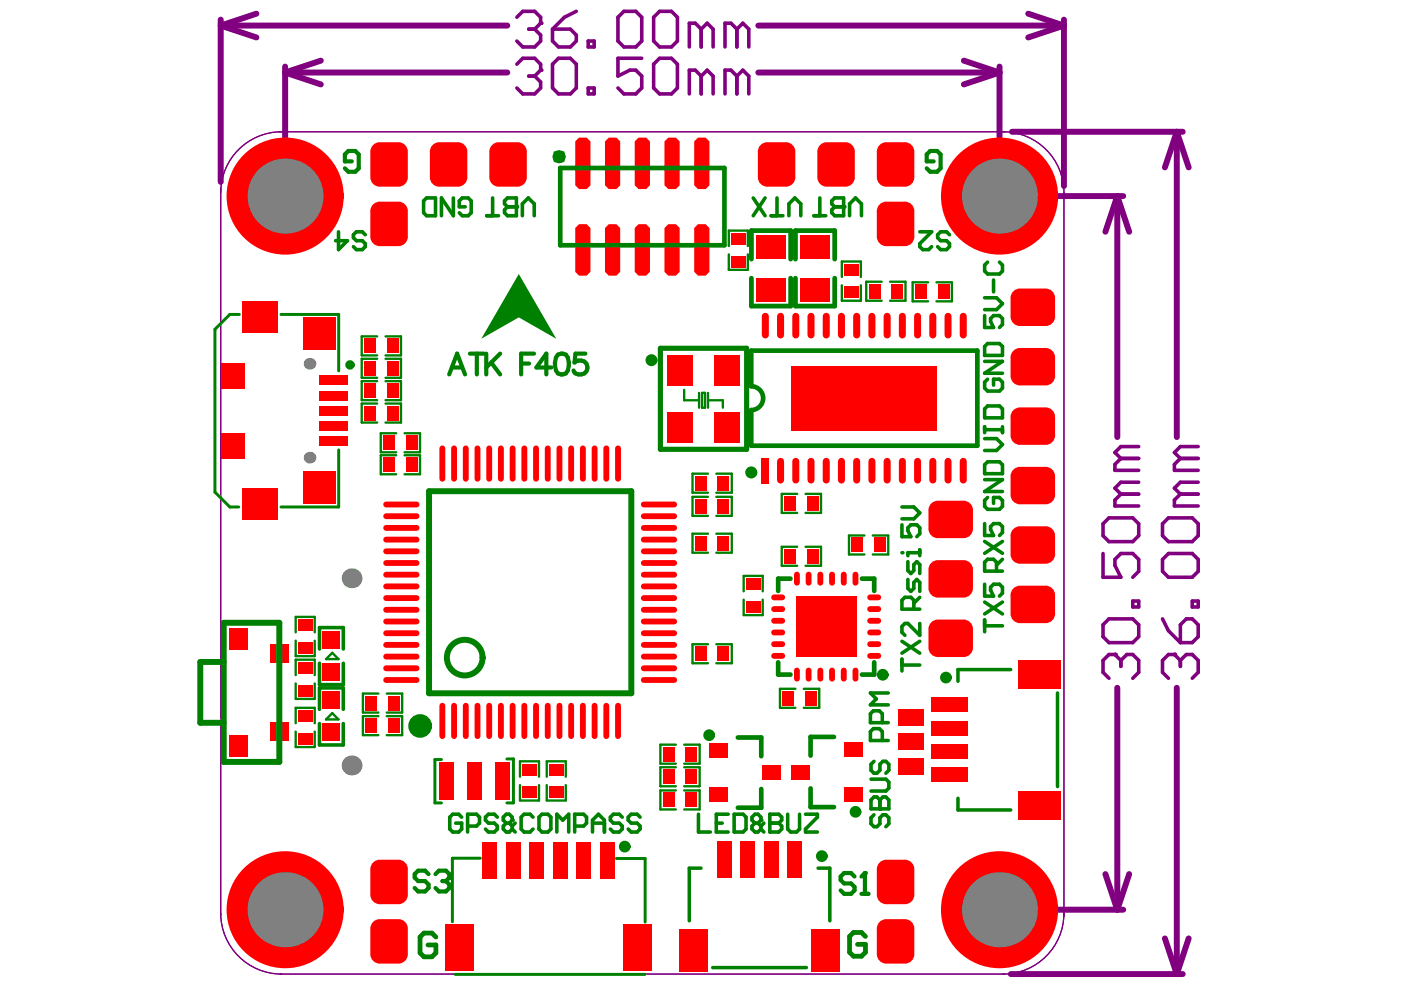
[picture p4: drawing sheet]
<svg xmlns="http://www.w3.org/2000/svg" width="297mm" height="210mm" viewBox="0 0 297 210" stroke-linecap="round" stroke-linejoin="round" font-family="sans-serif">
<g fill="none" stroke="#800080" stroke-width="1.3">
<path d="M46.8 4.2v34.4M46.8 5.4h60.8M46.8 5.4l7.6 2.5M54.4 2.9l-7.6 2.5M60.5 14.1v17.8M60.5 15.4l7.5 2.5M60.5 15.4h47.1M68 12.9l-7.5 2.5M160.8 15.4h51.1M160.8 5.4h64.8M204.4 12.9l7.5 2.5M211.9 14.1v17.8"/>
<path d="M211.9 15.4l-7.5 2.5M218 2.9l7.6 2.5M225.6 4.2v35.2M225.6 5.4l-7.6 2.5M214.6 27.9h36.2M249.5 27.9l2.5 7.6M249.5 27.9v64.8M249.5 27.9l-2.5 7.6M221.6 41.6h16.5M236.9 41.6l-2.5 7.5M236.9 41.6v51.1M236.9 41.6l2.5 7.5"/>
<path d="M236.9 145.8v47.1M249.5 145.8v60.7M221.6 192.9h16.5M234.4 185.3l2.5 7.6M239.4 185.3l-2.5 7.6M247 199l2.5 7.5M252 199l-2.5 7.5M214.3 206.5h36.5"/>
</g>
<path d="M46.8 39.9v154.2M59.2 27.9h154M225.6 40.8v153.5M59.4 206.5h153.5" fill="none" stroke="#800080" stroke-width=".25"/>
<path d="M236.4 138.8h-1.3l-1.2 1.2v2.6l1.2 1.2" fill="none" stroke="#800080" stroke-width=".76"/>
<circle cx="236.4" cy="138.8" r=".38" fill="#800080"/>
<g fill="none" stroke="#800080" stroke-width=".76">
<path d="M109.6 13.6l1.2-1.2h2.6l1.2 1.2v1.3M237.6 97.2l-1.2 1.3v1.2h5M237.6 97.2h3.8M241.4 94.7h-3.8l-1.2 1.2 1.2 1.3M233.9 111.1l1.2-1.3h5.1l1.2 1.3v2.5l-1.2 1.2h-5.1l-1.2-1.2zM233.9 117.4v5h3.7l-1.2-2.5v-1.3l1.2-1.2h2.6l1.2 1.2v2.5l-1.2 1.3M237.6 104.8l-1.2 1.2v1.3h5M237.6 104.8h3.8M241.4 102.2h-3.8l-1.2 1.3 1.2 1.3M233.9 132.5l1.2-1.3h5.1l1.2 1.3v2.5l-1.2 1.3h-5.1l-1.2-1.3zM236.4 138.8l1.2 1.2M240.2 127.4h1.2v1.3h-1.2z"/>
<path d="M237.6 140v1.3M237.6 140l1.3-1.2h1.3l1.2 1.2v2.6l-1.2 1.2"/>
</g>
<circle cx="114.6" cy="14.9" r=".38" fill="#800080"/>
<g fill="none" stroke="#800080" stroke-width=".76">
<path d="M109.6 3.7l1.2-1.3h2.6l1.2 1.3v1.2M112.1 16.1h1.3M113.4 16.1l1.2 1.3v1.3l-1.2 1.2h-2.6l-1.2-1.2M114.6 14.9l-1.2 1.2M117.1 13.6l1.3-1.2h2.5l1.3 1.2v5.1l-1.3 1.2h-2.5l-1.3-1.2zM124.7 18.7h1.3v1.2h-1.3zM136.1 12.4h-5.1v3.7l2.5-1.2h1.3l1.3 1.2v2.6l-1.3 1.2h-2.5l-1.3-1.2M138.6 13.6l1.2-1.2h2.6l1.2 1.2v5.1l-1.2 1.2h-2.6l-1.2-1.2zM148.7 16.1l-1.3-1.2h-1.3v5M148.7 16.1v3.8M148.7 16.1l1.2-1.2 1.3 1.2v3.8M156.2 16.1l-1.2-1.2h-1.3v5"/>
<path d="M156.2 16.1v3.8M156.2 16.1l1.3-1.2 1.3 1.2v3.8"/>
</g>
<circle cx="114.6" cy="4.9" r=".38" fill="#800080"/>
<g fill="none" stroke="#800080" stroke-width=".76">
<path d="M112.1 6.2h1.3M113.4 6.2l1.2 1.2v1.3l-1.2 1.3h-2.6l-1.2-1.3M114.6 4.9l-1.2 1.3M117.1 6.2h3.8l1.3 1.2v1.3l-1.3 1.3h-2.5l-1.3-1.3zM122.2 2.4l-2.5 1.3-2.6 2.5M124.7 8.7h1.3v1.3h-1.3zM131 3.7l1.3-1.3h2.5l1.3 1.3v5l-1.3 1.3h-2.5l-1.3-1.3zM138.6 3.7l1.2-1.3h2.6l1.2 1.3v5l-1.2 1.3h-2.6l-1.2-1.3zM148.7 6.2l-1.3-1.3h-1.3v5.1M148.7 6.2v3.8M148.7 6.2l1.2-1.3 1.3 1.3v3.8M156.2 6.2l-1.2-1.3h-1.3v5.1"/>
<path d="M156.2 6.2v3.8M156.2 6.2l1.3-1.3 1.3 1.3v3.8M249 138.8h-1.3l-1.2 1.2v2.6l1.2 1.2"/>
</g>
<circle cx="249" cy="138.8" r=".38" fill="#800080"/>
<g fill="none" stroke="#800080" stroke-width=".76">
<path d="M250.3 97.2l-1.3 1.3v1.2h5M250.3 97.2h3.7M254 94.7h-3.7l-1.3 1.2 1.3 1.3M246.5 111.1l1.2-1.3h5.1l1.2 1.3v2.5l-1.2 1.2h-5.1l-1.2-1.2zM246.5 118.6l1.2-1.2h5.1l1.2 1.2v2.5l-1.2 1.3h-5.1l-1.2-1.3zM250.3 104.8l-1.3 1.2v1.3h5M250.3 104.8h3.7M254 102.2h-3.7l-1.3 1.3 1.3 1.3M246.5 131.2l1.2 2.5 2.6 2.6M249 138.8l1.3 1.2M250.3 132.5l1.2-1.3h1.3l1.2 1.3v2.5l-1.2 1.3h-2.5zM252.8 127.4h1.2v1.3h-1.2z"/>
<path d="M250.3 140v1.3M250.3 140l1.2-1.2h1.3l1.2 1.2v2.6l-1.2 1.2"/>
</g>
<g fill="none" stroke="#800080" stroke-width=".25">
<path d="M46.8 39.9v154.2M59.2 27.9h154M59.7 27.9a12.9 12.9 0 0 0-12.9 12.9M212.7 27.9a12.9 12.9 0 0 1 12.9 12.9v153.5M46.8 193.6a12.9 12.9 0 0 0 12.9 12.9M225.6 193.6a12.9 12.9 0 0 1-12.9 12.9M59.4 206.5h153.5"/>
<circle cx="60.5" cy="41.6" r="7.9"/>
<circle cx="211.9" cy="41.6" r="7.9"/>
<circle cx="60.5" cy="192.9" r="7.9"/>
<circle cx="211.9" cy="192.9" r="7.9"/>
</g>
<g fill="none" stroke="#f00" stroke-width="4.5">
<circle cx="60.5" cy="41.6" r="10.2"/>
<circle cx="211.9" cy="41.6" r="10.2"/>
<circle cx="60.5" cy="192.9" r="10.2"/>
<circle cx="211.9" cy="192.9" r="10.2"/>
</g>
<g fill="#808080">
<circle cx="74.5" cy="162.3" r="2.11"/>
<circle cx="74.5" cy="122.6" r="2.11"/>
<circle cx="60.5" cy="192.9" r="7.9"/>
<circle cx="65.6" cy="97" r="1.24"/>
<circle cx="65.6" cy="77.1" r="1.24"/>
<circle cx="60.5" cy="41.6" r="7.9"/>
<circle cx="211.9" cy="192.9" r="7.9"/>
<circle cx="211.9" cy="41.6" r="7.9"/>
</g>
<g fill="#f00">
<path d="M68.4 140.6h3.8v3.8h-3.8z" fill-rule="evenodd"/>
<path d="M67.8 89.3h6v2h-6z" fill-rule="evenodd"/>
<path d="M67.8 92.5h6v2h-6z" fill-rule="evenodd"/>
<path d="M67.8 79.6h6v2h-6z" fill-rule="evenodd"/>
<path d="M67.8 82.9h6v1.9h-6z" fill-rule="evenodd"/>
<path d="M82.2 152.4h2.6v2.9h-2.6z" fill-rule="evenodd"/>
<path d="M77.4 152.4h2.6v2.9h-2.6z" fill-rule="evenodd"/>
<path d="M81.2 92.4h2.6v3h-2.6z" fill-rule="evenodd"/>
<path d="M82 81.3h2.5v3h-2.5z" fill-rule="evenodd"/>
<path d="M77.2 81.3h2.5v3h-2.5z" fill-rule="evenodd"/>
<path d="M82 71.9h2.5v2.9h-2.5z" fill-rule="evenodd"/>
<path d="M77.2 71.9h2.5v2.9h-2.5z" fill-rule="evenodd"/>
</g>
<path d="M93.8 149.6v6.5" fill="none" stroke="#f00" stroke-width="1.2"/>
<path d="M102.4 178.5h3v7.7h-3z" fill-rule="evenodd" fill="#f00"/>
<path d="M98.8 149.6v6.5M101.2 149.6v6.5M103.7 149.6v6.5" fill="none" stroke="#f00" stroke-width="1.2"/>
<g fill="#f00">
<path d="M112.3 178.5h3v7.7h-3z" fill-rule="evenodd"/>
<path d="M110.8 161.9h3v2.5h-3z" fill-rule="evenodd"/>
</g>
<path d="M108.7 149.6v6.5M111.2 149.6v6.5M113.7 149.6v6.5" fill="none" stroke="#f00" stroke-width="1.2"/>
<path d="M122.3 178.5h2.9v7.7h-2.9z" fill-rule="evenodd" fill="#f00"/>
<path d="M118.6 149.6v6.5M121.1 149.6v6.5M123.6 149.6v6.5M128.5 149.6v6.5M131 149.6v6.5" fill="none" stroke="#f00" stroke-width="1.2"/>
<g fill="#f00">
<path d="M140.5 168.1h2.5v3h-2.5z" fill-rule="evenodd"/>
<path d="M140.5 163.2h2.5v3h-2.5z" fill-rule="evenodd"/>
<path d="M140.5 158.4h2.5v3h-2.5z" fill-rule="evenodd"/>
<path d="M152.1 178.5h3v7.7h-3z" fill-rule="evenodd"/>
<path d="M152.1 101h2.5v2.9h-2.5z" fill-rule="evenodd"/>
<path d="M151.4 87.5h5.5v6.5h-5.5z" fill-rule="evenodd"/>
<path d="M162 178.5h3v7.7h-3z" fill-rule="evenodd"/>
<path d="M161.5 162.3h4v3h-4z" fill-rule="evenodd"/>
</g>
<path d="M164.1 139.1h1.8M164.1 129.1h1.8M164.1 131.6h1.8M164.1 134.1h1.8" fill="none" stroke="#f00" stroke-width="1.2"/>
<g fill="#f00">
<path d="M158.2 122.6h3v2.5h-3z" fill-rule="evenodd"/>
<path d="M160.3 59h6.3v5h-6.3z" fill-rule="evenodd"/>
<path d="M160.3 49.9h6.3v5h-6.3z" fill-rule="evenodd"/>
</g>
<path d="M169 121.8v1.8M171.4 121.8v1.8M173.9 121.8v1.8M176.4 121.8v1.8M169 142.2v1.7M171.4 142.2v1.7M173.9 142.2v1.7M176.4 142.2v1.7" fill="none" stroke="#f00" stroke-width="1.2"/>
<g fill="#f00">
<path d="M169.7 59h6.3v5h-6.3z" fill-rule="evenodd"/>
<path d="M169.7 49.9h6.3v5h-6.3z" fill-rule="evenodd"/>
</g>
<path d="M178.9 121.8v1.8M181.4 121.8v1.8M184.5 139.1h1.7M184.5 134.1h1.7M184.5 131.6h1.7M184.5 129.1h1.7M178.9 142.2v1.7M181.4 142.2v1.7" fill="none" stroke="#f00" stroke-width="1.2"/>
<g fill="#f00">
<path d="M184.2 60.3h2.5v2.9h-2.5z" fill-rule="evenodd"/>
<path d="M179 60.7h3v2.6h-3z" fill-rule="evenodd"/>
<path d="M190.4 160.7h5.4v3.5h-5.4z" fill-rule="evenodd"/>
<path d="M190.4 150.4h5.4v3.4h-5.4z" fill-rule="evenodd"/>
<path d="M189 60.3h2.5v2.9h-2.5z" fill-rule="evenodd"/>
<path d="M194 60.4h2.5v3h-2.5z" fill-rule="evenodd"/>
<path d="M198.8 60.4h2.5v3h-2.5z" fill-rule="evenodd"/>
<path d="M48.6 156h4v4.5h-4z" fill-rule="evenodd"/>
<path d="M48.6 133.2h4v4.5h-4z" fill-rule="evenodd"/>
<path d="M47 76.9h4.9v5.5h-4.9z" fill-rule="evenodd"/>
<path d="M57.2 136.5h4v4h-4z" fill-rule="evenodd"/>
<path d="M57.2 153.1h4v4h-4z" fill-rule="evenodd"/>
<path d="M68.4 146.5h3.8v3.8h-3.8z" fill-rule="evenodd"/>
<path d="M68.4 153.4h3.7v3.8h-3.7z" fill-rule="evenodd"/>
<path d="M68.4 133.8h3.8v3.7h-3.8z" fill-rule="evenodd"/>
<path d="M67.8 86.1h6v2h-6z" fill-rule="evenodd"/>
<path d="M82.2 147.6h2.6v3h-2.6z" fill-rule="evenodd"/>
<path d="M77.4 147.6h2.6v3h-2.6z" fill-rule="evenodd"/>
<path d="M81.2 97.1h2.6v2.9h-2.6z" fill-rule="evenodd"/>
<path d="M82 86.1h2.5v3h-2.5z" fill-rule="evenodd"/>
<path d="M77.2 86.1h2.5v3h-2.5z" fill-rule="evenodd"/>
<path d="M82 76.6h2.5v3h-2.5z" fill-rule="evenodd"/>
<path d="M77.2 76.6h2.5v3h-2.5z" fill-rule="evenodd"/>
<path d="M93.1 161.6h3v7.9h-3z" fill-rule="evenodd"/>
</g>
<path d="M93.8 95.1v6.4" fill="none" stroke="#f00" stroke-width="1.2"/>
<path d="M99 161.6h3v7.9h-3z" fill-rule="evenodd" fill="#f00"/>
<path d="M98.8 95.1v6.4M101.2 95.1v6.4M103.7 95.1v6.4" fill="none" stroke="#f00" stroke-width="1.2"/>
<path d="M110.8 166.7h3v2.5h-3z" fill-rule="evenodd" fill="#f00"/>
<path d="M108.7 95.1v6.4M111.2 95.1v6.4M113.7 95.1v6.4M118.6 95.1v6.4M121.1 95.1v6.4M123.6 95.1v6.4" fill="none" stroke="#f00" stroke-width="1.2"/>
<path d="M122 30l.8-.8h1.6l.8 .8v9.3l-.8 .8h-1.6l-.8-.8z" fill-rule="evenodd" fill="#f00"/>
<path d="M128.5 95.1v6.4M131 95.1v6.4" fill="none" stroke="#f00" stroke-width="1.2"/>
<g fill="#f00">
<path d="M128.3 30l.8-.8h1.6l.8 .8v9.3l-.8 .8h-1.6l-.8-.8z" fill-rule="evenodd"/>
<path d="M140.9 30l.8-.8h1.6l.8 .8v9.3l-.8 .8h-1.6l-.8-.8z" fill-rule="evenodd"/>
<path d="M152.1 137.1h2.5v3h-2.5z" fill-rule="evenodd"/>
<path d="M150.3 157.6h3.9v3h-3.9z" fill-rule="evenodd"/>
<path d="M150.3 167h3.9v3h-3.9z" fill-rule="evenodd"/>
<path d="M152.1 105.9h2.5v2.9h-2.5z" fill-rule="evenodd"/>
<path d="M152.1 113.7h2.5v3h-2.5z" fill-rule="evenodd"/>
<path d="M151.4 75.3h5.5v6.4h-5.5z" fill-rule="evenodd"/>
</g>
<path d="M164.1 136.6h1.8" fill="none" stroke="#f00" stroke-width="1.2"/>
<g fill="#f00">
<path d="M158.2 127.4h3v2.5h-3z" fill-rule="evenodd"/>
<path d="M161.5 97.1h1.5v5.4h-1.5z" fill-rule="evenodd"/>
</g>
<path d="M162.3 67.1v3.9M165.5 67.1v3.9M165.5 97.8v4" fill="none" stroke="#f00" stroke-width="1.5"/>
<path d="M164.1 126.7h1.8" fill="none" stroke="#f00" stroke-width="1.2"/>
<g fill="#f00">
<path d="M170.7 146.6h2.5v2.9h-2.5z" fill-rule="evenodd"/>
<path d="M171 116.5h2.6v2.9h-2.6z" fill-rule="evenodd"/>
<path d="M171 105.2h2.6v3h-2.6z" fill-rule="evenodd"/>
</g>
<path d="M171.9 67.1v3.9M175.2 67.1v3.9M171.9 97.8v4M175.2 97.8v4" fill="none" stroke="#f00" stroke-width="1.5"/>
<g fill="#f00">
<path d="M179 166.9h4v3h-4z" fill-rule="evenodd"/>
<path d="M179 157.5h4v3h-4z" fill-rule="evenodd"/>
</g>
<path d="M184.5 136.6h1.7" fill="none" stroke="#f00" stroke-width="1.2"/>
<path d="M180.5 114.1h2.5v2.9h-2.5z" fill-rule="evenodd" fill="#f00"/>
<path d="M181.6 97.8v4M184.9 97.8v4" fill="none" stroke="#f00" stroke-width="1.5"/>
<path d="M184.5 126.7h1.7" fill="none" stroke="#f00" stroke-width="1.2"/>
<path d="M179 56h3v2.5h-3z" fill-rule="evenodd" fill="#f00"/>
<path d="M181.6 67.1v3.9M184.9 67.1v3.9" fill="none" stroke="#f00" stroke-width="1.5"/>
<path d="M190.4 155.5h5.4v3.5h-5.4z" fill-rule="evenodd" fill="#f00"/>
<path d="M191.3 67.1v3.9M194.5 67.1v3.9M201 67.1v3.9M204.2 67.1v3.9M191.3 97.8v4M194.5 97.8v4M201 97.8v4M204.2 97.8v4" fill="none" stroke="#f00" stroke-width="1.5"/>
<g fill="#f00">
<path d="M47 91.8h4.9v5.5h-4.9z" fill-rule="evenodd"/>
<path d="M122 48.3l.8-.8h1.6l.8 .8v9.3l-.8 .8h-1.6l-.8-.8z" fill-rule="evenodd"/>
<path d="M128.3 48.3l.8-.8h1.6l.8 .8v9.3l-.8 .8h-1.6l-.8-.8z" fill-rule="evenodd"/>
<path d="M140.9 48.3l.8-.8h1.6l.8 .8v9.3l-.8 .8h-1.6l-.8-.8z" fill-rule="evenodd"/>
<path d="M63.2 150.6h3v2.5h-3z" fill-rule="evenodd"/>
</g>
<path d="M81.9 139.2h6.4M81.9 144.2h6.4M81.9 141.7h6.4" fill="none" stroke="#f00" stroke-width="1.2"/>
<g fill="#f00">
<path d="M63.2 140.4h3v2.5h-3z" fill-rule="evenodd"/>
<path d="M63.2 131.3h3v2.5h-3z" fill-rule="evenodd"/>
</g>
<path d="M81.9 119.4h6.4M81.9 114.4h6.4M81.9 111.9h6.4M81.9 109.4h6.4M81.9 134.3h6.4M81.9 131.8h6.4M81.9 129.3h6.4M81.9 124.3h6.4M81.9 121.8h6.4" fill="none" stroke="#f00" stroke-width="1.2"/>
<g fill="#f00">
<path d="M86 92.4h2.5v3h-2.5z" fill-rule="evenodd"/>
<path d="M64.3 67.2h7v7h-7z" fill-rule="evenodd"/>
<path d="M107.4 178.5h2.9v7.7h-2.9z" fill-rule="evenodd"/>
<path d="M117.3 178.5h3v7.7h-3z" fill-rule="evenodd"/>
<path d="M127.2 178.5h3v7.7h-3z" fill-rule="evenodd"/>
<path d="M116.4 161.9h3v2.5h-3z" fill-rule="evenodd"/>
</g>
<path d="M96.3 149.6v6.5M106.2 149.6v6.5M116.1 149.6v6.5M126.1 149.6v6.5" fill="none" stroke="#f00" stroke-width="1.2"/>
<g fill="#f00">
<path d="M167 178.5h3v7.7h-3z" fill-rule="evenodd"/>
<path d="M157.1 178.5h2.9v7.7h-2.9z" fill-rule="evenodd"/>
<path d="M145.3 168.1h2.5v3h-2.5z" fill-rule="evenodd"/>
<path d="M167.8 162.2h3.9v3h-3.9z" fill-rule="evenodd"/>
<path d="M145.3 163.2h2.5v3h-2.5z" fill-rule="evenodd"/>
<path d="M145.3 158.4h2.5v3h-2.5z" fill-rule="evenodd"/>
</g>
<path d="M136.5 119.4h6.4M136.5 109.4h6.4M136.5 111.9h6.4M136.5 114.4h6.4M136.5 139.2h6.4M136.5 129.3h6.4M136.5 131.8h6.4M136.5 134.3h6.4M136.5 121.8h6.4M136.5 124.3h6.4M136.5 141.7h6.4M136.5 144.2h6.4" fill="none" stroke="#f00" stroke-width="1.2"/>
<g fill="#f00">
<path d="M147.3 101h2.6v2.9h-2.6z" fill-rule="evenodd"/>
<path d="M141.4 87.5h5.5v6.5h-5.5z" fill-rule="evenodd"/>
<path d="M155 49.4h3v2.5h-3z" fill-rule="evenodd"/>
<path d="M197.5 157.8h7.7v3h-7.7z" fill-rule="evenodd"/>
<path d="M197.5 162.8h7.7v3h-7.7z" fill-rule="evenodd"/>
<path d="M197.5 147.9h7.7v3h-7.7z" fill-rule="evenodd"/>
<path d="M197.5 152.9h7.7v3h-7.7z" fill-rule="evenodd"/>
<path d="M216 140h9v5.9h-9z" fill-rule="evenodd"/>
<path d="M78.5 184.3l2-2h4l2 2v5.4l-2 2h-4l-2-2z" fill-rule="evenodd"/>
<path d="M78.5 196.9l2-2h4l2 2v5.4l-2 2h-4l-2-2z" fill-rule="evenodd"/>
<path d="M63.2 155.4h3v2.5h-3z" fill-rule="evenodd"/>
<path d="M63.2 136.1h3v2.5h-3z" fill-rule="evenodd"/>
</g>
<g fill="#f00">
<path d="M84.5 189.7h2zM84.5 189.7h2a1.99 1.99 0 0 1-2 2z"/>
<path d="M84.5 182.3v2zM84.5 182.3a1.99 1.99 0 0 1 2 2h-2z"/>
<path d="M78.5 184.3h2zM79.1 182.9l.9-.5 .5-.1v2h-2l.1-.6z"/>
<path d="M80.5 189.7v2zM78.5 189.7h2v2a1.99 1.99 0 0 1-2-2z"/>
<path d="M84.5 202.3h2zM84.5 202.3h2a1.99 1.99 0 0 1-2 2z"/>
<path d="M84.5 194.9v2zM84.5 194.9a1.99 1.99 0 0 1 2 2h-2z"/>
<path d="M78.5 196.9h2zM79.1 195.5l.9-.5 .5-.1v2h-2l.1-.6z"/>
<path d="M80.5 202.3v2zM78.5 202.3h2v2a1.99 1.99 0 0 1-2-2z"/>
</g>
<path d="M81.9 136.7h6.4" fill="none" stroke="#f00" stroke-width="1.2"/>
<g fill="#f00">
<path d="M63.2 145.2h3v2.5h-3z" fill-rule="evenodd"/>
<path d="M86 97.1h2.5v2.9h-2.5z" fill-rule="evenodd"/>
</g>
<path d="M81.9 116.9h6.4M81.9 107h6.4M81.9 126.8h6.4" fill="none" stroke="#f00" stroke-width="1.2"/>
<g fill="#f00">
<path d="M64.3 100h7v6.9h-7z" fill-rule="evenodd"/>
<path d="M78.5 32.1l2-1.9h4l2 1.9v5.5l-2 2h-4l-2-2z" fill-rule="evenodd"/>
<path d="M94.5 196h6v9.9h-6z" fill-rule="evenodd"/>
<path d="M105 161.6h3v7.9h-3z" fill-rule="evenodd"/>
<path d="M116.4 166.7h3v2.5h-3z" fill-rule="evenodd"/>
</g>
<g fill="#f00">
<path d="M84.5 37.6h2zM84.5 37.6h2a1.99 1.99 0 0 1-2 2z"/>
<path d="M84.5 30.2v1.9zM84.5 30.2a1.99 1.99 0 0 1 2 1.9h-2z"/>
<path d="M78.5 32.1h2zM79.1 30.7l.9-.5h.5v1.9h-2l.1-.5z"/>
<path d="M80.5 37.6v2zM78.5 37.6h2v2a1.99 1.99 0 0 1-2-2z"/>
</g>
<path d="M96.3 95.1v6.4M106.2 95.1v6.4M116.1 95.1v6.4M126.1 95.1v6.4" fill="none" stroke="#f00" stroke-width="1.2"/>
<g fill="#f00">
<path d="M103.7 32.1l2-1.9h4l2 1.9v5.5l-2 2h-4l-2-2z" fill-rule="evenodd"/>
<path d="M144.2 197h5.9v8.9h-5.9z" fill-rule="evenodd"/>
<path d="M147.3 137.1h2.6v3h-2.6z" fill-rule="evenodd"/>
<path d="M165.9 146.6h2.5v2.9h-2.5z" fill-rule="evenodd"/>
</g>
<g fill="#f00">
<path d="M103.7 32.1h2zM104.3 30.7l.9-.5h.5v1.9h-2l.1-.5z"/>
<path d="M105.7 37.6v2zM103.7 37.6h2v2a1.99 1.99 0 0 1-2-2z"/>
<path d="M109.7 37.6h2zM109.7 37.6h2a1.99 1.99 0 0 1-2 2z"/>
<path d="M109.7 30.2v1.9zM109.7 30.2a1.99 1.99 0 0 1 2 1.9h-2z"/>
</g>
<path d="M136.5 136.7h6.4" fill="none" stroke="#f00" stroke-width="1.2"/>
<g fill="#f00">
<path d="M147.3 105.9h2.6v2.9h-2.6z" fill-rule="evenodd"/>
<path d="M166.3 116.5h2.5v2.9h-2.5z" fill-rule="evenodd"/>
<path d="M166.3 105.2h2.5v3h-2.5z" fill-rule="evenodd"/>
</g>
<path d="M168.7 97.8v4" fill="none" stroke="#f00" stroke-width="1.5"/>
<path d="M147.3 113.7h2.6v3h-2.6z" fill-rule="evenodd" fill="#f00"/>
<path d="M136.5 107h6.4M136.5 116.9h6.4M136.5 126.8h6.4" fill="none" stroke="#f00" stroke-width="1.2"/>
<path d="M168.7 67.1v3.9" fill="none" stroke="#f00" stroke-width="1.5"/>
<g fill="#f00">
<path d="M155 54.2h3v2.5h-3z" fill-rule="evenodd"/>
<path d="M141.4 75.3h5.5v6.4h-5.5z" fill-rule="evenodd"/>
<path d="M160.7 32.1l2-1.9h3.9l2 1.9v5.5l-2 2h-3.9l-2-2z" fill-rule="evenodd"/>
<path d="M147.2 30l.8-.8h1.6l.8 .8v9.3l-.8 .8h-1.6l-.8-.8z" fill-rule="evenodd"/>
<path d="M134.6 30l.8-.8h1.6l.8 .8v9.3l-.8 .8h-1.6l-.8-.8z" fill-rule="evenodd"/>
<path d="M185.9 196.9l2-2h4l2 2v5.4l-2 2h-4l-2-2z" fill-rule="evenodd"/>
<path d="M185.9 184.3l2-2h4l2 2v5.4l-2 2h-4l-2-2z" fill-rule="evenodd"/>
<path d="M196.9 120.7l1.9-1.9h5.5l2 1.9v4l-2 2h-5.5l-1.9-2z" fill-rule="evenodd"/>
<path d="M196.9 108.1l1.9-1.9h5.5l2 1.9v4l-2 2h-5.5l-1.9-2z" fill-rule="evenodd"/>
<path d="M185.3 114.1h2.5v2.9h-2.5z" fill-rule="evenodd"/>
</g>
<g fill="#f00">
<path d="M166.6 37.6h2zM166.6 37.6h2a1.99 1.99 0 0 1-2 2z"/>
<path d="M166.6 30.2v1.9zM166.6 30.2a1.99 1.99 0 0 1 2 1.9h-2z"/>
<path d="M160.7 32.1h2zM161.3 30.7l.8-.5h.6v1.9h-2v-.5z"/>
<path d="M162.7 37.6v2zM160.7 37.6h2v2a1.99 1.99 0 0 1-2-2z"/>
<path d="M185.9 196.9h2zM186.5 195.5l.9-.5 .5-.1v2h-2l.1-.6z"/>
<path d="M187.9 202.3v2zM185.9 202.3h2v2a1.99 1.99 0 0 1-2-2z"/>
<path d="M191.9 202.3h2zM191.9 202.3h2a1.99 1.99 0 0 1-2 2z"/>
<path d="M191.9 194.9v2zM191.9 194.9a1.99 1.99 0 0 1 2 2h-2z"/>
<path d="M191.9 189.7h2zM191.9 189.7h2a1.99 1.99 0 0 1-2 2z"/>
<path d="M191.9 182.3v2zM191.9 182.3a1.99 1.99 0 0 1 2 2h-2z"/>
<path d="M185.9 184.3h2zM186.5 182.9l.9-.5 .5-.1v2h-2l.1-.6z"/>
<path d="M187.9 189.7v2zM185.9 189.7h2v2a1.99 1.99 0 0 1-2-2z"/>
<path d="M198.8 124.7v2zM196.9 124.7h1.9v2a1.99 1.99 0 0 1-1.9-2z"/>
<path d="M204.3 124.7h2zM204.3 124.7h2a1.99 1.99 0 0 1-2 2z"/>
<path d="M204.3 118.8v1.9zM204.3 118.8a1.99 1.99 0 0 1 2 1.9h-2z"/>
<path d="M196.9 120.7h1.9zM197.4 119.3l.9-.5h.5v1.9h-1.9v-.5z"/>
<path d="M198.8 112.1v2zM196.9 112.1h1.9v2a1.99 1.99 0 0 1-1.9-2z"/>
<path d="M204.3 112.1h2zM204.3 112.1h2a1.99 1.99 0 0 1-2 2z"/>
<path d="M204.3 106.2v1.9zM204.3 106.2a1.99 1.99 0 0 1 2 1.9h-2z"/>
<path d="M196.9 108.1h1.9zM197.4 106.7l.9-.5h.5v1.9h-1.9v-.5z"/>
</g>
<path d="M178.4 67.1v3.9M188.1 67.1v3.9M197.8 67.1v3.9M178.4 97.8v4M188.1 97.8v4M197.8 97.8v4" fill="none" stroke="#f00" stroke-width="1.5"/>
<g fill="#f00">
<path d="M173.3 32.1l2-1.9h4l1.9 1.9v5.5l-1.9 2h-4l-2-2z" fill-rule="evenodd"/>
<path d="M185.9 32.1l2-1.9h4l2 1.9v5.5l-2 2h-4l-2-2z" fill-rule="evenodd"/>
<path d="M214.3 101l1.9-2h5.5l2 2v3.9l-2 2h-5.5l-1.9-2z" fill-rule="evenodd"/>
<path d="M214.3 113.6l1.9-2h5.5l2 2v3.9l-2 2h-5.5l-1.9-2z" fill-rule="evenodd"/>
<path d="M214.3 75.8l1.9-2h5.5l2 2v3.9l-2 2h-5.5l-1.9-2z" fill-rule="evenodd"/>
<path d="M214.3 63.2l1.9-2h5.5l2 2v3.9l-2 2h-5.5l-1.9-2z" fill-rule="evenodd"/>
<path d="M78.5 44.7l2-1.9h4l2 1.9v5.5l-2 2h-4l-2-2z" fill-rule="evenodd"/>
<path d="M147.2 48.3l.8-.8h1.6l.8 .8v9.3l-.8 .8h-1.6l-.8-.8z" fill-rule="evenodd"/>
<path d="M134.6 48.3l.8-.8h1.6l.8 .8v9.3l-.8 .8h-1.6l-.8-.8z" fill-rule="evenodd"/>
<path d="M196.9 133.3l1.9-1.9h5.5l2 1.9v4l-2 2h-5.5l-1.9-2z" fill-rule="evenodd"/>
<path d="M185.9 44.7l2-1.9h4l2 1.9v5.5l-2 2h-4l-2-2z" fill-rule="evenodd"/>
<path d="M216 167.8h9v5.9h-9z" fill-rule="evenodd"/>
<path d="M214.3 88.4l1.9-2h5.5l2 2v3.9l-2 2h-5.5l-1.9-2z" fill-rule="evenodd"/>
<path d="M214.3 126.2l1.9-2h5.5l2 2v3.9l-2 2h-5.5l-1.9-2z" fill-rule="evenodd"/>
<path d="M51.4 103.6h7.4v6.7h-7.4z" fill-rule="evenodd"/>
<path d="M51.4 63.9h7.4v6.7h-7.4z" fill-rule="evenodd"/>
<path d="M132.2 196h6v9.9h-6z" fill-rule="evenodd"/>
<path d="M172 197h5.9v8.9h-5.9z" fill-rule="evenodd"/>
<path d="M91.1 32.1l2-1.9h4l2 1.9v5.5l-2 2h-4l-2-2z" fill-rule="evenodd"/>
<path d="M167.9 77.6h30.7v13.6h-30.7z" fill-rule="evenodd"/>
<path d="M168.7 126.4h12.9v12.9h-12.9z" fill-rule="evenodd"/>
</g>
<g fill="#f00">
<path d="M179.3 37.6h1.9zM179.3 37.6h1.9a1.99 1.99 0 0 1-1.9 2z"/>
<path d="M179.3 30.2v1.9zM179.3 30.2a1.99 1.99 0 0 1 1.9 1.9h-1.9z"/>
<path d="M173.3 32.1h2zM173.9 30.7l.9-.5h.5v1.9h-2l.1-.5z"/>
<path d="M175.3 37.6v2zM173.3 37.6h2v2a1.99 1.99 0 0 1-2-2z"/>
<path d="M191.9 37.6h2zM191.9 37.6h2a1.99 1.99 0 0 1-2 2z"/>
<path d="M191.9 30.2v1.9zM191.9 30.2a1.99 1.99 0 0 1 2 1.9h-2z"/>
<path d="M185.9 32.1h2zM186.5 30.7l.9-.5h.5v1.9h-2l.1-.5z"/>
<path d="M187.9 37.6v2zM185.9 37.6h2v2a1.99 1.99 0 0 1-2-2z"/>
<path d="M221.7 99v2zM221.7 99a1.99 1.99 0 0 1 2 2h-2z"/>
<path d="M214.3 101h1.9zM214.8 99.6l.9-.5 .5-.1v2h-1.9v-.6z"/>
<path d="M216.2 104.9v2zM214.3 104.9h1.9v2a1.99 1.99 0 0 1-1.9-2z"/>
<path d="M221.7 104.9h2zM221.7 104.9h2a1.99 1.99 0 0 1-2 2z"/>
<path d="M216.2 117.5v2zM214.3 117.5h1.9v2a1.99 1.99 0 0 1-1.9-2z"/>
<path d="M221.7 117.5h2zM221.7 117.5h2a1.99 1.99 0 0 1-2 2z"/>
<path d="M221.7 111.6v2zM221.7 111.6a1.99 1.99 0 0 1 2 2h-2z"/>
<path d="M214.3 113.6h1.9zM214.8 112.2l.9-.5 .5-.1v2h-1.9v-.6z"/>
<path d="M221.7 73.8v2zM221.7 73.8a1.99 1.99 0 0 1 2 2h-2z"/>
<path d="M214.3 75.8h1.9zM214.8 74.4l.9-.5 .5-.1v2h-1.9v-.6z"/>
<path d="M216.2 79.7v2zM214.3 79.7h1.9v2a1.99 1.99 0 0 1-1.9-2z"/>
<path d="M221.7 79.7h2zM221.7 79.7h2a1.99 1.99 0 0 1-2 2z"/>
<path d="M221.7 61.2v2zM221.7 61.2a1.99 1.99 0 0 1 2 2h-2z"/>
<path d="M214.3 63.2h1.9zM214.8 61.8l.9-.5 .5-.1v2h-1.9v-.6z"/>
<path d="M216.2 67.1v2zM214.3 67.1h1.9v2a1.99 1.99 0 0 1-1.9-2z"/>
<path d="M221.7 67.1h2zM221.7 67.1h2a1.99 1.99 0 0 1-2 2z"/>
<path d="M78.5 44.7h2zM79.1 43.3l.9-.5h.5v1.9h-2l.1-.5z"/>
<path d="M80.5 50.2v2zM78.5 50.2h2v2a1.99 1.99 0 0 1-2-2z"/>
<path d="M84.5 50.2h2zM84.5 50.2h2a1.99 1.99 0 0 1-2 2z"/>
<path d="M84.5 42.8v1.9zM84.5 42.8a1.99 1.99 0 0 1 2 1.9h-2z"/>
<path d="M198.8 137.3v2zM196.9 137.3h1.9v2a1.99 1.99 0 0 1-1.9-2z"/>
<path d="M204.3 137.3h2zM204.3 137.3h2a1.99 1.99 0 0 1-2 2z"/>
<path d="M204.3 131.4v1.9zM204.3 131.4a1.99 1.99 0 0 1 2 1.9h-2z"/>
<path d="M196.9 133.3h1.9zM197.4 131.9l.9-.5h.5v1.9h-1.9v-.5z"/>
<path d="M191.9 50.2h2zM191.9 50.2h2a1.99 1.99 0 0 1-2 2z"/>
<path d="M191.9 42.8v1.9zM191.9 42.8a1.99 1.99 0 0 1 2 1.9h-2z"/>
<path d="M185.9 44.7h2zM186.5 43.3l.9-.5h.5v1.9h-2l.1-.5z"/>
<path d="M187.9 50.2v2zM185.9 50.2h2v2a1.99 1.99 0 0 1-2-2z"/>
<path d="M221.7 86.4v2zM221.7 86.4a1.99 1.99 0 0 1 2 2h-2z"/>
<path d="M214.3 88.4h1.9zM214.8 87l.9-.5 .5-.1v2h-1.9v-.6z"/>
<path d="M216.2 92.3v2zM214.3 92.3h1.9v2a1.99 1.99 0 0 1-1.9-2z"/>
<path d="M221.7 92.3h2zM221.7 92.3h2a1.99 1.99 0 0 1-2 2z"/>
<path d="M216.2 130.1v2zM214.3 130.1h1.9v2a1.99 1.99 0 0 1-1.9-2z"/>
<path d="M221.7 130.1h2zM221.7 130.1h2a1.99 1.99 0 0 1-2 2z"/>
<path d="M221.7 124.2v2zM221.7 124.2a1.99 1.99 0 0 1 2 2h-2z"/>
<path d="M214.3 126.2h1.9zM214.8 124.8l.9-.5 .5-.1v2h-1.9v-.6z"/>
<path d="M97.1 37.6h2zM97.1 37.6h2a1.99 1.99 0 0 1-2 2z"/>
<path d="M97.1 30.2v1.9zM97.1 30.2a1.99 1.99 0 0 1 2 1.9h-2z"/>
<path d="M91.1 32.1h2zM91.7 30.7l.9-.5h.5v1.9h-2l.1-.5z"/>
<path d="M93.1 37.6v2zM91.1 37.6h2v2a1.99 1.99 0 0 1-2-2z"/>
</g>
<path d="M50.7 66.7h-2l-3.1 3.1v34.5l3.1 3.2h1.9M59.6 66.7h12.2v11.9M71.8 95.4v12.1h-12.2M93.6 161h-1.4v9.2h1.4M107.5 160.9h1.4v9.3h-1.4M101.8 182h-5.9v13.4M130.7 182h6.1v13.5M96.5 206.6h40.3" fill="none" stroke="#008000" stroke-width=".63"/>
<g fill="none" stroke="#008000" stroke-width=".5">
<path d="M154.5 52.2v-3.3h4.1v3.3M154.5 53.9v3.3h4.1v-3.3M178.5 58.7v-3.3h4v3.3M186.9 59.7h-3.2v4.1h3.2M188.7 59.7h3.3v4.1h-3.3M196.8 59.9h-3.3v4h3.3M198.5 59.9h3.3v4h-3.3M80 76.1h-3.3v4h3.3M80 71.3h-3.3v4.1h3.3M81.7 71.3h3.3v4.1h-3.3M81.7 76.1h3.3v4h-3.3M178.5 60.5v3.3h4v-3.3"/>
<path d="M80 85.6h-3.3v4h3.3M80 80.8h-3.3v4h3.3M81.7 85.6h3.3v4h-3.3M81.7 80.8h3.3v4h-3.3M84 96.5h-3.3v4.1h3.3M84 91.9h-3.3v4h3.3M85.8 96.5h3.3v4.1h-3.3M85.8 91.9h3.3v4h-3.3M145.1 82.7v2.2h3.1M148.2 83.3v3.1M148.8 83.3h.7v3.1h-.7zM150.1 84.9h3.2v1.5"/>
<path d="M150.1 83.3v3.1M150.1 100.4h-3.3v4.1h3.3M150.1 105.3h-3.3v4.1h3.3M150.1 113.2h-3.3v4h3.3M151.9 113.2h3.3v4h-3.3M151.9 105.3h3.3v4.1h-3.3M151.9 100.4h3.3v4.1h-3.3M169 115.9h-3.3v4.1h3.3M169 104.7h-3.3v4h3.3M170.8 115.9h3.3v4.1h-3.3M170.8 104.7h3.3v4h-3.3M183.3 113.5h-3.3v4.1h3.3"/>
<path d="M185 113.5h3.3v4.1h-3.3M62.7 134.1v-3.3h4v3.3M62.7 135.8v3.3h4v-3.3M69.1 139.7l1.3-1.3 1.4 1.3zM150.1 136.6h-3.3v4h3.3M151.9 136.6h3.3v4h-3.3M157.7 127.1v3.3h4v-3.3M157.7 125.4v-3.3h4v3.3M62.7 143.1v-3.2h4v3.2M62.7 144.9v3.3h4v-3.3M62.7 153.4v-3.3h4v3.3M62.7 155.1v3.3h4v-3.3"/>
<path d="M69.1 152.5l1.3-1.3 1.4 1.3zM80.2 147.1h-3.3v4h3.3M80.2 151.8h-3.3v4.1h3.3M82 147.1h3.3v4h-3.3M82 151.8h3.3v4.1h-3.3M143.3 157.9h-3.3v4h3.3M145.1 157.9h3.2v4h-3.2M168.6 146h-3.2v4.1h3.2M170.4 146h3.3v4.1h-3.3M110.2 166.5v3.2h4.1v-3.2M110.2 164.7v-3.3h4.1v3.3M115.9 166.5v3.2h4.1v-3.2"/>
<path d="M115.9 164.7v-3.3h4.1v3.3M143.3 162.7h-3.3v4h3.3M143.3 167.6h-3.3v4h3.3M145.1 167.6h3.2v4h-3.2M145.1 162.7h3.2v4h-3.2"/>
</g>
<path d="M67.7 137.6v-4.5h5.1v4.5M67.7 153.4v4.6h5.1v-4.6M67.7 150.4v-4.5h5.1v4.5M67.7 140.6v4.6h5.1v-4.6" fill="none" stroke="#008000" stroke-width=".76"/>
<path d="M118.8 35.6h34.8v16.4h-34.8zM159.3 81.9v-7.6h47.9v20.2h-47.9v-7.6M167.6 122.7h-2.6v2.6M182.7 122.7h2.7v2.6M156.4 156.4h5v3.9M165 140.4v2.6h2.6M176.8 156.2h-4.9v4M185.4 140.4v2.6h-2.7M161.4 167.3v4h-5M171.9 167.2v3.9h4.9" fill="none" stroke="#008000" stroke-width=".99"/>
<path d="M159.3 54.9v-6h8.3v6M159.3 59v5.9h8.3v-5.9M168.6 59v5.9h8.4v-5.9M168.6 54.9v-6h8.4v6" fill="none" stroke="#008000" stroke-width="1"/>
<path d="M214.3 142h-11.2v2.4M224.2 146.9v19.9M203.1 169.3v2.4h11.2M148.6 184.1h-2.5v11.1M173.5 184.1h2.4v11.1M151.1 205.2h19.9" fill="none" stroke="#008000" stroke-width=".75"/>
<path d="M91 104.2h42.9v42.8h-42.9zM47.4 132h11.8v29.5h-11.8zM47.4 140.4h-4.9v12.8h4.9" fill="none" stroke="#008000" stroke-width="1.3"/>
<path d="M140 73.8h18.3v21.5h-18.3z" fill="none" stroke="#008000" stroke-width="1.1"/>
<path d="M90.9 185.3l-.8-.7h-1.4l-.8 .7v.8l.8 .7h1.4l.8 .7v.8l-.8 .7h-1.4l-.8-.7M92.3 185.3l.8-.7h1.4l.8 .7v.8" fill="none" stroke="#008000" stroke-width=".88"/>
<circle cx="95.3" cy="186.1" r=".44" fill="#008000"/>
<path d="M93.8 186.8h.7M94.5 186.8l.8 .7v.8l-.8 .7h-1.4l-.8-.7M95.3 186.1l-.8 .7" fill="none" stroke="#008000" stroke-width=".88"/>
<path d="M92.4 198.7l-.8-.9h-1.7l-.8 .9v3.3l.8 .9h1.7l.8-.9v-1.6h-1.7M183.5 198.5l-.9-.8h-1.6l-.9 .8v3.4l.9 .8h1.6l.9-.8v-1.7h-1.7" fill="none" stroke="#008000" stroke-width="1"/>
<path d="M191.2 111.3v2.5h1.9l-.6-1.3v-.6l.6-.6h1.3l.6 .6v1.3l-.6 .6M191.2 107.5h2.5l1.3 1.2-1.3 1.3h-2.5M192.5 119.1v1.9l.6 .6 .6-.6v-1.3l.7-.6 .6 .6v1.9M195 117.2h-2.5v.6M195 116.6v1.2M192.5 122.9v1.9l.6 .6 .6-.6v-1.3l.7-.6 .6 .6v1.9M193.7 129.2v-1.9l-.6-.7h-1.2l-.7 .7v1.9h3.8M195 126.6l-1.3 1.3" fill="none" stroke="#008000" stroke-width=".76"/>
<circle cx="191.2" cy="117.2" r=".38" fill="#008000"/>
<g fill="none" stroke="#008000" stroke-width=".76">
<path d="M71.8 49.1v3.8l1.9-1.9h-2.6M77.4 49.8l-.6-.7h-1.2l-.7 .7v.6l.7 .6h1.2l.6 .7v.6l-.6 .6h-1.2l-.7-.6M195 49.1h2.5l-2.5 2.6v.6l.6 .6h1.3l.6-.6M201.3 49.8l-.6-.7h-1.3l-.6 .7v.6l.6 .6h1.3l.6 .7v.6l-.6 .6h-1.3l-.6-.6M209.4 55.6l-.6 .6v1.3l.6 .6h2.5l.6-.6v-1.3l-.6-.6M210.7 59.4v2.5M208.8 66.9v2.5h1.9l-.7-1.2v-.7l.7-.6h1.2l.6 .6v1.3l-.6 .6M208.8 73.5l.6-.7h2.5l.6 .7v1.9h-3.7zM208.8 76.6h3.7l-3.7 2.5h3.7M208.8 63.1h2.5l1.2 1.3-1.2 1.3h-2.5M208.8 86.7l.6-.6h2.5l.6 .6v1.9h-3.7zM208.8 90.5v1.2"/>
<path d="M208.8 98.5l.6-.6h2.5l.6 .6v1.9h-3.7zM208.8 93h2.5l1.2 1.3-1.2 1.2h-2.5M208.8 91.1h3.7M209.4 80.4l-.6 .6v1.3l.6 .6h2.5l.6-.6v-1.3l-.6-.6h-1.2v1.3M212.5 90.5v1.2M208.8 111v2.5h1.9l-.7-1.2v-.7l.7-.6h1.2l.6 .6v1.3l-.6 .6M208.8 114.8l3.7 2.5M208.8 101.7h3.7l-3.7 2.5h3.7M209.4 105.5l-.6 .6v1.3l.6 .6h2.5l.6-.6v-1.3l-.6-.6h-1.2v1.2M212.5 118.6l-1.2 1.2M212.5 114.8l-3.7 2.5M191.2 139.7v2.6"/>
<path d="M191.2 136l3.8 2.5M195 132.2v2.5l-2.5-2.5h-.6l-.7 .6v1.3l.7 .6M195 136l-3.8 2.5M208.8 123.9v2.5h1.9l-.7-1.3v-.6l.7-.6h1.2l.6 .6v1.3l-.6 .6M208.8 131.4v2.5M208.8 132.7h3.7M208.8 127.6l3.7 2.6M211.3 121.1v-1.9l-.6-.6h-1.3l-.6 .6v1.9h3.7M212.5 127.6l-3.7 2.6M191.2 141h3.8"/>
</g>
<path d="M74.6 34.2h-1.5v-1.5l.8-.7h1.4l.8 .7v3l-.8 .7h-1.4l-.8-.7" fill="none" stroke="#008000" stroke-width=".88"/>
<path d="M110 58.1l7.9 13.7-7.9-4.5-8 4.5z" fill="#008000"/>
<path d="M95.2 79.4l1.7-4.4 1.7 4.4M95.9 77.9h2.1M99.6 75h3M101.1 75v4.4M103.1 75v4.4M104.1 76.9l1.9 2.5M106 75l-2.9 2.9M110.5 77.1h1.7M113.2 75h-2.7v4.4M116.9 77.9h-3.2l2.1-2.9v4.4M118.3 75.2a1.44 1.44 0 0 1 2.1 .6 3.6 3.6 0 0 1-.4 3.4 1.43 1.43 0 0 1-2.1-.7 3.6 3.6 0 0 1 .4-3.3zM124.1 75h-2.1l-.2 1.9a1.57 1.57 0 0 1 2.3-.1 1.57 1.57 0 0 1 0 2.3 1.57 1.57 0 0 1-2.3-.1l-.2-.5" fill="none" stroke="#008000" stroke-width=".88"/>
<path d="M109.5 43.9h-1.9l-.6-.7v-.6l.6-.6h1.9v3.7M110.8 45.7v-2.5l1.2-1.2 1.3 1.2v2.5" fill="none" stroke="#008000" stroke-width=".76"/>
<circle cx="109.5" cy="43.9" r=".38" fill="#008000"/>
<path d="M103.2 45.7h2.5M104.4 42v3.7M109.5 43.9h-1.9l-.6 .6v.6l.6 .6h1.9M159.7 42l2.5 3.7M162.2 42l-2.5 3.7M163.5 45.7h2.5M164.7 42v3.7M167.3 45.7v-2.5l1.2-1.2 1.3 1.2v2.5" fill="none" stroke="#008000" stroke-width=".76"/>
<path d="M181.2 185.8l-.8-.7h-1.4l-.8 .7v.8l.8 .7h1.4l.8 .7v.8l-.8 .7h-1.4l-.8-.7M182.6 189.5h1.5M183.4 185.1v4.4" fill="none" stroke="#008000" stroke-width=".88"/>
<circle cx="183.4" cy="185.1" r=".44" fill="#008000"/>
<path d="M198 34.2h-1.5v-1.5l.7-.7h1.5l.7 .7v3l-.7 .7h-1.5l-.7-.7M183.4 185.1l-.8 .7" fill="none" stroke="#008000" stroke-width=".88"/>
<path d="M187.1 157v-1.9l-.7-.6h-1.2l-.7 .6v1.9h3.8M187.1 153.2v-1.9l-.7-.6h-1.2l-.7 .6v1.9h3.8M188.3 146.9h-3.8l1.3 1.3-1.3 1.2h3.8M184.7 171.5h3.8v-1.9l-.7-.6h-.6l-.6 .6v1.9M185.3 172.8l-.6 .6v1.2l.6 .7h.6l.7-.7v-1.2l.6-.6h.6l.7 .6v1.2l-.7 .7" fill="none" stroke="#008000" stroke-width=".76"/>
<circle cx="186.6" cy="171.5" r=".38" fill="#008000"/>
<path d="M148.1 172.6v3.8h2.5M151.9 174.5h1.2M154.4 172.6h-2.5v3.8h2.5M155.7 172.6h1.8l.7 .7v2.5l-.7 .6h-1.8zM161.3 173.9v-.6l-.6-.7h-.6l-.7 .7v.6l.7 .6-.7 .7v.6l.7 .6h.6l.6-.6 .7 .6M184.7 171.5v-1.9l.6-.6h.6l.7 .6v1.9M184.7 165.2h3.1l.7 .6v1.3l-.7 .6h-3.1M185.3 161.4l-.6 .7v1.2l.6 .6h.6l.7-.6v-1.2l.6-.7h.6l.7 .7v1.2l-.7 .6" fill="none" stroke="#008000" stroke-width=".76"/>
<circle cx="161.3" cy="173.9" r=".38" fill="#008000"/>
<path d="M160.1 174.5h.6M160.7 174.5l.6 .7M161.3 173.9l-.6 .6M161.3 175.2v.6M162 174.5l-.7 .7M163.2 172.6v3.8h1.9l.6-.6v-.6l-.6-.7h-1.9" fill="none" stroke="#008000" stroke-width=".76"/>
<circle cx="163.2" cy="174.5" r=".38" fill="#008000"/>
<path d="M97.9 173.3l-.6-.7h-1.3l-.6 .7v2.5l.6 .6h1.3l.6-.6v-1.3h-1.3M99.1 175.2h1.9l.7-.7v-1.2l-.7-.7h-1.9v3.8M105.4 173.3l-.6-.7h-1.2l-.7 .7v.6l.7 .6h1.2l.6 .7v.6l-.6 .6h-1.2l-.7-.6M108.6 173.9v-.6l-.6-.7h-.7l-.6 .7v.6l.6 .6-.6 .7v.6l.6 .6h.7l.6-.6 .6 .6M163.2 172.6h1.9l.6 .7v.6l-.6 .6h-1.9M167 172.6v3.2l.6 .6h1.3l.6-.6v-3.2M170.8 172.6h2.5v.7l-2.5 2.5v.6h2.5" fill="none" stroke="#008000" stroke-width=".76"/>
<circle cx="108.6" cy="173.9" r=".38" fill="#008000"/>
<g fill="none" stroke="#008000" stroke-width=".76">
<path d="M90.4 42h1.9v3.7h-1.9l-.6-.6v-2.5zM96.1 42v3.7l-2.5-3.7v3.7M98.6 43.9h-1.2v-1.3l.6-.6h1.3l.6 .6v2.5l-.6 .6h-1.3l-.6-.6M178.9 43.9h-1.9l-.7-.7v-.6l.7-.6h1.9v3.7M180.1 45.7v-2.5l1.3-1.2 1.2 1.2v2.5M107.3 174.5h.7M108 174.5l.6 .7M108.6 173.9l-.6 .6M108.6 175.2v.6M109.2 174.5l-.6 .7M113 173.3l-.6-.7h-1.3l-.6 .7v2.5l.6 .6h1.3l.6-.6M114.3 173.3l.6-.7h1.3l.6 .7v2.5l-.6 .6h-1.3l-.6-.6z"/>
<path d="M118.1 176.4v-3.8l1.2 1.3 1.3-1.3v3.8M121.8 175.2h1.9l.7-.7v-1.2l-.7-.7h-1.9v3.8M125.6 174.5h2.5M125.6 176.4v-2.5l1.3-1.3 1.2 1.3v2.5M131.9 173.3l-.6-.7h-1.3l-.6 .7v.6l.6 .6h1.3l.6 .7v.6l-.6 .6h-1.3l-.6-.6M135.7 173.3l-.6-.7h-1.3l-.6 .7v.6l.6 .6h1.3l.6 .7v.6l-.6 .6h-1.3l-.6-.6"/>
</g>
<circle cx="178.9" cy="43.9" r=".38" fill="#008000"/>
<path d="M172.6 45.7h2.5M173.8 42v3.7M178.9 43.9h-1.9l-.7 .6v.6l.7 .6h1.9" fill="none" stroke="#008000" stroke-width=".76"/>
<g fill="none" stroke="#008000" stroke-width="2.5">
<circle cx="118.5" cy="33.2" r=".13"/>
<circle cx="89.1" cy="153.9" r="1.24"/>
</g>
<g fill="none" stroke="#008000" stroke-width="1.2">
<circle cx="150.4" cy="155.9" r=".62"/>
<circle cx="187.2" cy="143.1" r=".62"/>
<circle cx="200.6" cy="143.7" r=".62"/>
<circle cx="132.5" cy="179.5" r=".62"/>
<circle cx="181.4" cy="172.1" r=".62"/>
<circle cx="174.2" cy="181.5" r=".62"/>
</g>
<g fill="none" stroke="#008000" stroke-width="1.3">
<circle cx="138.1" cy="76.4" r=".63"/>
<circle cx="159.3" cy="100.2" r=".64"/>
<circle cx="98.5" cy="139.4" r="3.8"/>
</g>
<g fill="none" stroke="#008000" stroke-width=".99">
<path d="M159.3 81.9a2.52 2.52 0 0 1 2.5 2.5 2.52 2.52 0 0 1-2.5 2.5"/>
<circle cx="74.2" cy="77.4" r=".5"/>
</g>
</svg>
